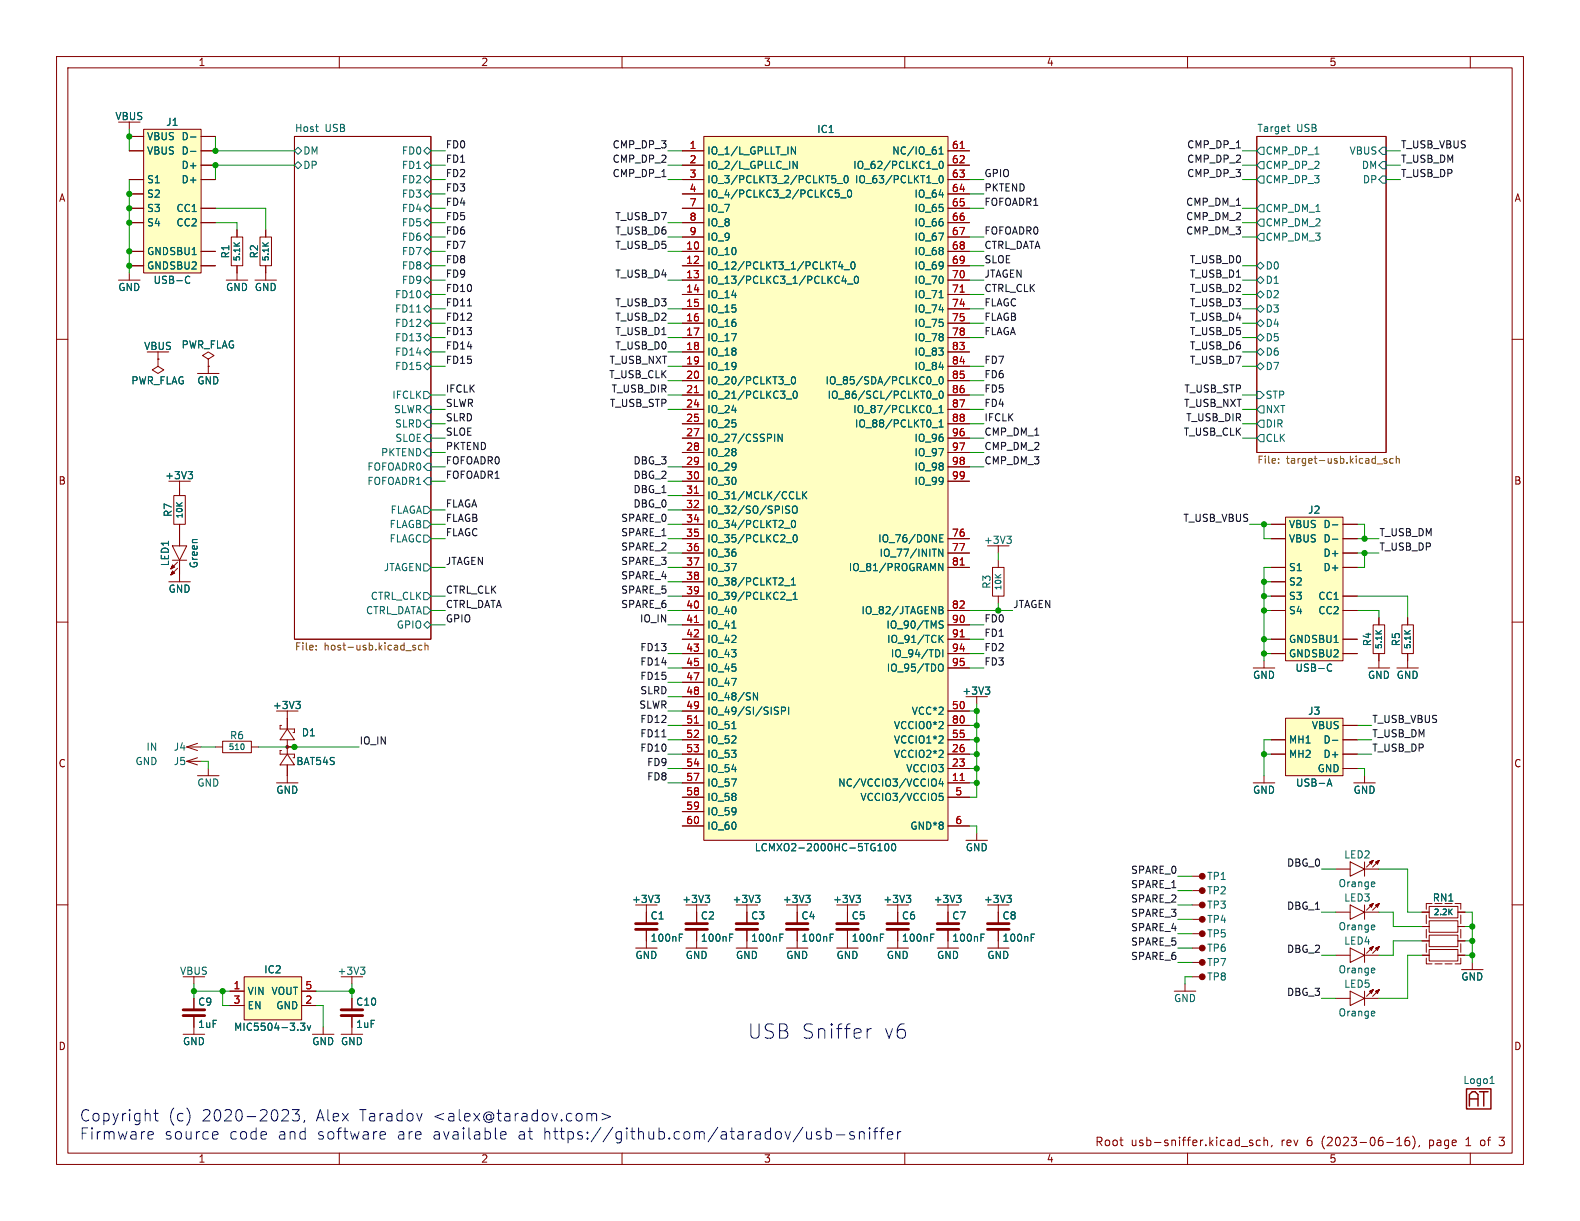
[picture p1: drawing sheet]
<svg xmlns="http://www.w3.org/2000/svg" width="279mm" height="216mm" viewBox="0 0 279 216" stroke-linecap="round" stroke-linejoin="round" font-family="sans-serif">
<defs><g id="words">
<g font-size="3.5" fill="#0000c2">
<text x="132.1" y="183.9">USB Sniffer</text>
<text x="156" y="183.9">v6</text>
</g>
<g font-size="2.8" fill="#0000c2">
<text x="14" y="198.5">Copyright</text>
<text x="14" y="201.7">Firmware</text>
<text x="29" y="201.7">source</text>
<text x="29.6" y="198.5">(c)</text>
<text x="35.6" y="198.5">2020-2023,</text>
<text x="40.5" y="201.7">code</text>
<text x="49.1" y="201.7">and</text>
<text x="55.9" y="198.5">Alex</text>
<text x="56.1" y="201.7">software</text>
<text x="63.5" y="198.5">Taradov</text>
<text x="70.3" y="201.7">are</text>
<text x="76.6" y="201.7">available</text>
<text x="76.6" y="198.5">&lt;alex@taradov.com&gt;</text>
<text x="91.7" y="201.7">at</text>
<text x="96.2" y="201.7">https://github.com/ataradov/usb-sniffer</text>
</g>
<g font-size="2.1" fill="#840000">
<text x="193.6" y="202.9">Root</text>
<text x="200" y="202.9">usb-sniffer.kicad_sch,</text>
<text x="226.6" y="202.9">rev</text>
<text x="231.3" y="202.9">6</text>
<text x="234" y="202.9">(2023-06-16),</text>
<text x="253.2" y="202.9">page</text>
<text x="259.8" y="202.9">1</text>
<text x="262.6" y="202.9">of</text>
<text x="266.1" y="202.9">3</text>
</g>
<g font-size="1.8" fill="#840000">
<text x="35" y="11.9">1</text>
<text x="85" y="11.9">2</text>
<text x="135" y="11.9">3</text>
<text x="185" y="11.9">4</text>
<text x="235" y="11.9">5</text>
<text x="10.3" y="35.9">A</text>
<text x="267.7" y="35.9">A</text>
<text x="10.3" y="85.9">B</text>
<text x="267.7" y="85.9">B</text>
<text x="10.3" y="135.9">C</text>
<text x="267.7" y="135.9">C</text>
<text x="10.3" y="185.9">D</text>
<text x="267.7" y="185.9">D</text>
<text x="35" y="205.8">1</text>
<text x="85" y="205.8">2</text>
<text x="135" y="205.8">3</text>
<text x="185" y="205.8">4</text>
<text x="235" y="205.8">5</text>
</g>
<g font-size="1.8" fill="#006464">
<text x="20.3" y="21.4">VBUS</text>
<text x="29.3" y="22.5">J1</text>
<text x="52.1" y="23.4">Host</text>
<text x="57.5" y="23.4">USB</text>
<text x="144.4" y="23.7">IC1</text>
<text x="222.2" y="23.4">Target</text>
<text x="229.3" y="23.4">USB</text>
<text x="25.9" y="25">VBUS</text>
<text x="25.9" y="27.5">VBUS</text>
<text x="32" y="25">D-</text>
<text x="32" y="27.5">D-</text>
<text x="53.5" y="27.5">DM</text>
<text x="71" y="27.5">FD0</text>
<text x="125" y="27.5">IO_1/L_GPLLT_IN</text>
<text x="157.7" y="27.5">NC/IO_61</text>
<text x="223.7" y="27.5">CMP_DP_1</text>
<text x="238.5" y="27.5">VBUS</text>
<text x="25.9" y="32.6">S1</text>
<text x="25.9" y="35.2">S2</text>
<text x="32" y="30.1">D+</text>
<text x="32" y="32.6">D+</text>
<text x="53.5" y="30.1">DP</text>
<text x="71" y="32.6">FD2</text>
<text x="71" y="35.2">FD3</text>
<text x="71" y="30.1">FD1</text>
<text x="125" y="30.1">IO_2/L_GPLLC_IN</text>
<text x="125" y="32.6">IO_3/PCLKT3_2/PCLKT5_0</text>
<text x="125" y="35.2">IO_4/PCLKC3_2/PCLKC5_0</text>
<text x="150.8" y="30.1">IO_62/PCLKC1_0</text>
<text x="151.1" y="32.6">IO_63/PCLKT1_0</text>
<text x="161.6" y="35.2">IO_64</text>
<text x="223.7" y="32.6">CMP_DP_3</text>
<text x="223.7" y="30.1">CMP_DP_2</text>
<text x="240.7" y="30.1">DM</text>
<text x="240.9" y="32.6">DP</text>
<text x="25.9" y="37.7">S3</text>
<text x="25.9" y="40.2">S4</text>
<text x="31.1" y="37.7">CC1</text>
<text x="31.1" y="40.2">CC2</text>
<text x="71" y="37.7">FD4</text>
<text x="71" y="40.2">FD5</text>
<text x="125" y="37.7">IO_7</text>
<text x="125" y="40.2">IO_8</text>
<text x="161.6" y="37.7">IO_65</text>
<text x="161.6" y="40.2">IO_66</text>
<text x="223.7" y="40.2">CMP_DM_2</text>
<text x="223.7" y="37.7">CMP_DM_1</text>
<text x="25.9" y="45.3">GNDSBU1</text>
<text x="25.9" y="47.9">GNDSBU2</text>
<text x="40.7" y="45.8" transform="rotate(-90 40.7 45.8)">R1</text>
<text x="45.8" y="45.8" transform="rotate(-90 45.8 45.8)">R2</text>
<text x="71" y="45.3">FD7</text>
<text x="71" y="47.9">FD8</text>
<text x="71" y="42.8">FD6</text>
<text x="125" y="45.3">IO_10</text>
<text x="125" y="47.9">IO_12/PCLKT3_1/PCLKT4_0</text>
<text x="125" y="42.8">IO_9</text>
<text x="161.6" y="42.8">IO_67</text>
<text x="161.6" y="45.3">IO_68</text>
<text x="161.6" y="47.9">IO_69</text>
<text x="223.7" y="42.8">CMP_DM_3</text>
<text x="223.7" y="47.9">D0</text>
<text x="20.8" y="51.7">GND</text>
<text x="27.1" y="50.4">USB-C</text>
<text x="39.9" y="51.7">GND GND</text>
<text x="69.8" y="52.9">FD10</text>
<text x="71" y="50.4">FD9</text>
<text x="125" y="50.4">IO_13/PCLKC3_1/PCLKC4_0</text>
<text x="125" y="52.9">IO_14</text>
<text x="161.6" y="50.4">IO_70</text>
<text x="161.6" y="52.9">IO_71</text>
<text x="223.7" y="50.4">D1</text>
<text x="223.7" y="52.9">D2</text>
<text x="69.8" y="55.5">FD11</text>
<text x="69.8" y="58">FD12</text>
<text x="125" y="55.5">IO_15</text>
<text x="125" y="58">IO_16</text>
<text x="161.6" y="55.5">IO_74</text>
<text x="161.6" y="58">IO_75</text>
<text x="223.7" y="58">D4</text>
<text x="223.7" y="55.5">D3</text>
<text x="25.4" y="62.1">VBUS</text>
<text x="32" y="61.8">PWR_FLAG</text>
<text x="69.8" y="65.6">FD15</text>
<text x="69.8" y="63.1">FD14</text>
<text x="69.8" y="60.6">FD13</text>
<text x="125" y="60.6">IO_17</text>
<text x="125" y="63.1">IO_18</text>
<text x="125" y="65.6">IO_19</text>
<text x="161.6" y="60.6">IO_78</text>
<text x="161.6" y="63.1">IO_83</text>
<text x="161.6" y="65.6">IO_84</text>
<text x="223.7" y="60.6">D5</text>
<text x="223.7" y="65.6">D7</text>
<text x="223.7" y="63.1">D6</text>
<text x="23.1" y="68.2">PWR_FLAG</text>
<text x="34.8" y="68.2">GND</text>
<text x="69.3" y="70.7">IFCLK</text>
<text x="125" y="68.2">IO_20/PCLKT3_0</text>
<text x="125" y="70.7">IO_21/PCLKC3_0</text>
<text x="145.9" y="68.2">IO_85/SDA/PCLKC0_0</text>
<text x="146.2" y="70.7">IO_86/SCL/PCLKT0_0</text>
<text x="223.7" y="70.7">STP</text>
<text x="69.6" y="73.3">SLWR</text>
<text x="69.8" y="75.8">SLRD</text>
<text x="125" y="73.3">IO_24</text>
<text x="125" y="75.8">IO_25</text>
<text x="150.8" y="73.3">IO_87/PCLKC0_1</text>
<text x="151.1" y="75.8">IO_88/PCLKT0_1</text>
<text x="223.7" y="73.3">NXT</text>
<text x="223.7" y="75.8">DIR</text>
<text x="64.9" y="83.4">FOFOADR0</text>
<text x="67.3" y="80.9">PKTEND</text>
<text x="69.8" y="78.3">SLOE</text>
<text x="125" y="78.3">IO_27/CSSPIN</text>
<text x="125" y="80.9">IO_28</text>
<text x="125" y="83.4">IO_29</text>
<text x="161.6" y="78.3">IO_96</text>
<text x="161.6" y="80.9">IO_97</text>
<text x="161.6" y="83.4">IO_98</text>
<text x="223.7" y="78.3">CLK</text>
<text x="29.1" y="84.9">+3V3</text>
<text x="64.9" y="86">FOFOADR1</text>
<text x="125" y="86">IO_30</text>
<text x="125" y="88.5">IO_31/MCLK/CCLK</text>
<text x="161.6" y="86">IO_99</text>
<text x="30.6" y="91.5" transform="rotate(-90 30.6 91.5)">R7</text>
<text x="68.8" y="93.6">FLAGB</text>
<text x="69" y="91">FLAGA</text>
<text x="125" y="91">IO_32/SO/SPISO</text>
<text x="125" y="93.6">IO_34/PCLKT2_0</text>
<text x="227.8" y="93.6">VBUS</text>
<text x="231.2" y="91">J2</text>
<text x="233.9" y="93.6">D-</text>
<text x="30.1" y="100.2" transform="rotate(-90 30.1 100.2)">LED1</text>
<text x="35.2" y="100.6" transform="rotate(-90 35.2 100.6)">Green</text>
<text x="67.8" y="101.2">JTAGEN</text>
<text x="68.8" y="96.1">FLAGC</text>
<text x="125" y="96.1">IO_35/PCLKC2_0</text>
<text x="125" y="98.7">IO_36</text>
<text x="125" y="101.2">IO_37</text>
<text x="150" y="101.2">IO_81/PROGRAMN</text>
<text x="155.2" y="96.1">IO_76/DONE</text>
<text x="155.4" y="98.7">IO_77/INITN</text>
<text x="173.9" y="96.4">+3V3</text>
<text x="227.8" y="101.2">S1</text>
<text x="227.8" y="96.1">VBUS</text>
<text x="233.9" y="98.7">D+</text>
<text x="233.9" y="101.2">D+</text>
<text x="233.9" y="96.1">D-</text>
<text x="29.7" y="105">GND</text>
<text x="65.5" y="106.3">CTRL_CLK</text>
<text x="125" y="103.7">IO_38/PCLKT2_1</text>
<text x="125" y="106.3">IO_39/PCLKC2_1</text>
<text x="175.4" y="104.2" transform="rotate(-90 175.4 104.2)">R3</text>
<text x="227.8" y="103.7">S2</text>
<text x="227.8" y="106.3">S3</text>
<text x="233" y="106.3">CC1</text>
<text x="64.6" y="108.8">CTRL_DATA</text>
<text x="70.1" y="111.4">GPIO</text>
<text x="125" y="108.8">IO_40</text>
<text x="125" y="111.4">IO_41</text>
<text x="125" y="113.9">IO_42</text>
<text x="152.2" y="108.8">IO_82/JTAGENB</text>
<text x="156.6" y="111.4">IO_90/TMS</text>
<text x="156.8" y="113.9">IO_91/TCK</text>
<text x="227.8" y="113.9">GNDSBU1</text>
<text x="227.8" y="108.8">S4</text>
<text x="233" y="108.8">CC2</text>
<text x="125" y="116.4">IO_43</text>
<text x="125" y="119">IO_45</text>
<text x="156.7" y="119">IO_95/TDO</text>
<text x="157.4" y="116.4">IO_94/TDI</text>
<text x="227.8" y="116.4">GNDSBU2</text>
<text x="229" y="119">USB-C</text>
<text x="242.7" y="114.4" transform="rotate(-90 242.7 114.4)">R4</text>
<text x="247.8" y="114.4" transform="rotate(-90 247.8 114.4)">R5</text>
<text x="48.2" y="125.6">+3V3</text>
<text x="125" y="121.5">IO_47</text>
<text x="125" y="124.1">IO_48/SN</text>
<text x="170.1" y="123">+3V3</text>
<text x="221.5" y="120.2">GND</text>
<text x="241.8" y="120.2">GND GND</text>
<text x="40.6" y="130.9">R6</text>
<text x="53.3" y="130.4">D1</text>
<text x="125" y="126.6">IO_49/SI/SISPI</text>
<text x="125" y="129.1">IO_51</text>
<text x="125" y="131.7">IO_52</text>
<text x="158" y="131.7">VCCIO1*2</text>
<text x="158" y="129.1">VCCIO0*2</text>
<text x="161.1" y="126.6">VCC*2</text>
<text x="227.8" y="131.7">MH1</text>
<text x="231.2" y="126.6">J3</text>
<text x="231.9" y="129.1">VBUS</text>
<text x="233.9" y="131.7">D-</text>
<text x="23.9" y="135.5">GND</text>
<text x="25.8" y="132.9">IN</text>
<text x="30.6" y="132.9">J4</text>
<text x="30.6" y="135.5">J5</text>
<text x="52.3" y="135.5">BAT54S</text>
<text x="125" y="134.2">IO_53</text>
<text x="125" y="136.8">IO_54</text>
<text x="158" y="134.2">VCCIO2*2</text>
<text x="160.2" y="136.8">VCCIO3</text>
<text x="227.8" y="134.2">MH2</text>
<text x="232.9" y="136.8">GND</text>
<text x="233.9" y="134.2">D+</text>
<text x="34.8" y="139.3">GND</text>
<text x="48.8" y="140.6">GND</text>
<text x="125" y="139.3">IO_57</text>
<text x="125" y="141.8">IO_58</text>
<text x="148.1" y="139.3">NC/VCCIO3/VCCIO4</text>
<text x="152.1" y="141.8">VCCIO3/VCCIO5</text>
<text x="221.5" y="140.6">GND</text>
<text x="229.1" y="139.3">USB-A</text>
<text x="239.3" y="140.6">GND</text>
<text x="125" y="144.4">IO_59</text>
<text x="125" y="146.9">IO_60</text>
<text x="160.9" y="146.9">GND*8</text>
<text x="133.4" y="150.7">LCMXO2-2000HC-5TG100</text>
<text x="170.7" y="150.7">GND</text>
<text x="213.4" y="155.8">TP1</text>
<text x="237.6" y="152">LED2</text>
<text x="111.7" y="159.9">+3V3</text>
<text x="120.5" y="159.9">+3V3</text>
<text x="129.4" y="159.9">+3V3</text>
<text x="138.3" y="159.9">+3V3</text>
<text x="147.2" y="159.9">+3V3</text>
<text x="156.1" y="159.9">+3V3</text>
<text x="165" y="159.9">+3V3</text>
<text x="173.9" y="159.9">+3V3</text>
<text x="213.4" y="160.9">TP3</text>
<text x="213.4" y="158.3">TP2</text>
<text x="236.6" y="157.1">Orange</text>
<text x="237.6" y="159.6">LED3</text>
<text x="253.3" y="159.6">RN1</text>
<text x="114.9" y="162.8">C1</text>
<text x="114.9" y="166.7">100nF</text>
<text x="123.8" y="162.8">C2</text>
<text x="123.8" y="166.7">100nF</text>
<text x="132.7" y="162.8">C3</text>
<text x="132.7" y="166.7">100nF</text>
<text x="141.6" y="162.8">C4</text>
<text x="141.6" y="166.7">100nF</text>
<text x="150.5" y="162.8">C5</text>
<text x="150.5" y="166.7">100nF</text>
<text x="159.4" y="162.8">C6</text>
<text x="159.4" y="166.7">100nF</text>
<text x="168.3" y="162.8">C7</text>
<text x="168.3" y="166.7">100nF</text>
<text x="177.2" y="162.8">C8</text>
<text x="177.2" y="166.7">100nF</text>
<text x="213.4" y="166">TP5</text>
<text x="213.4" y="163.4">TP4</text>
<text x="236.6" y="164.7">Orange</text>
<text x="237.6" y="167.2">LED4</text>
<text x="31.7" y="172.6">VBUS</text>
<text x="46.6" y="172.3">IC2</text>
<text x="59.6" y="172.6">+3V3</text>
<text x="112.3" y="169.8">GND</text>
<text x="121.2" y="169.8">GND</text>
<text x="130" y="169.8">GND</text>
<text x="138.9" y="169.8">GND</text>
<text x="147.8" y="169.8">GND</text>
<text x="156.7" y="169.8">GND</text>
<text x="165.6" y="169.8">GND</text>
<text x="174.5" y="169.8">GND</text>
<text x="213.4" y="173.6">TP8</text>
<text x="213.4" y="168.5">TP6</text>
<text x="213.4" y="171">TP7</text>
<text x="236.6" y="172.3">Orange</text>
<text x="258.3" y="173.6">GND</text>
<text x="34.9" y="178">C9</text>
<text x="43.7" y="176.1">VIN</text>
<text x="43.7" y="178.7">EN</text>
<text x="47.9" y="176.1">VOUT</text>
<text x="48.8" y="178.7">GND</text>
<text x="62.9" y="178">C10</text>
<text x="207.5" y="177.4">GND</text>
<text x="236.6" y="179.9">Orange</text>
<text x="237.6" y="174.9">LED5</text>
<text x="32.3" y="185">GND</text>
<text x="34.9" y="182">1uF</text>
<text x="41.3" y="182.5">MIC5504-3.3v</text>
<text x="55.1" y="185">GND GND</text>
<text x="62.9" y="182">1uF</text>
<text x="258.7" y="191.9">Logo1</text>
</g>
<g font-size="1.8" fill="#0f0f0f">
<text x="78.7" y="26.3">FD0</text>
<text x="78.7" y="28.9">FD1</text>
<text x="108.2" y="26.3">CMP_DP_3</text>
<text x="108.2" y="28.9">CMP_DP_2</text>
<text x="209.8" y="26.3">CMP_DP_1</text>
<text x="209.8" y="28.9">CMP_DP_2</text>
<text x="247.6" y="28.9">T_USB_DM</text>
<text x="247.6" y="26.3">T_USB_VBUS</text>
<text x="78.7" y="31.4">FD2</text>
<text x="78.7" y="33.9">FD3</text>
<text x="108.2" y="31.4">CMP_DP_1</text>
<text x="174" y="31.4">GPIO</text>
<text x="174" y="33.9">PKTEND</text>
<text x="209.8" y="31.4">CMP_DP_3</text>
<text x="247.6" y="31.4">T_USB_DP</text>
<text x="78.7" y="41.6">FD6</text>
<text x="78.7" y="39">FD5</text>
<text x="78.7" y="36.5">FD4</text>
<text x="108.7" y="39">T_USB_D7</text>
<text x="108.7" y="41.6">T_USB_D6</text>
<text x="174" y="36.5">FOFOADR1</text>
<text x="174" y="41.6">FOFOADR0</text>
<text x="209.6" y="36.5">CMP_DM_1</text>
<text x="209.6" y="39">CMP_DM_2</text>
<text x="209.6" y="41.6">CMP_DM_3</text>
<text x="78.7" y="44.1">FD7</text>
<text x="78.7" y="46.6">FD8</text>
<text x="108.7" y="44.1">T_USB_D5</text>
<text x="174" y="46.6">SLOE</text>
<text x="174" y="44.1">CTRL_DATA</text>
<text x="210.3" y="46.6">T_USB_D0</text>
<text x="78.7" y="51.7">FD10</text>
<text x="78.7" y="49.2">FD9</text>
<text x="108.7" y="49.2">T_USB_D4</text>
<text x="174" y="49.2">JTAGEN</text>
<text x="174" y="51.7">CTRL_CLK</text>
<text x="210.3" y="51.7">T_USB_D2</text>
<text x="210.3" y="49.2">T_USB_D1</text>
<text x="78.7" y="54.3">FD11</text>
<text x="78.7" y="56.8">FD12</text>
<text x="78.7" y="59.3">FD13</text>
<text x="108.7" y="59.3">T_USB_D1</text>
<text x="108.7" y="54.3">T_USB_D3</text>
<text x="108.7" y="56.8">T_USB_D2</text>
<text x="174" y="54.3">FLAGC</text>
<text x="174" y="56.8">FLAGB</text>
<text x="174" y="59.3">FLAGA</text>
<text x="210.3" y="56.8">T_USB_D4</text>
<text x="210.3" y="59.3">T_USB_D5</text>
<text x="210.3" y="54.3">T_USB_D3</text>
<text x="78.7" y="64.4">FD15</text>
<text x="78.7" y="61.9">FD14</text>
<text x="107.7" y="64.4">T_USB_NXT</text>
<text x="108.7" y="61.9">T_USB_D0</text>
<text x="174" y="64.4">FD7</text>
<text x="210.3" y="61.9">T_USB_D6</text>
<text x="210.3" y="64.4">T_USB_D7</text>
<text x="78.7" y="69.5">IFCLK</text>
<text x="107.6" y="67">T_USB_CLK</text>
<text x="108" y="69.5">T_USB_DIR</text>
<text x="174" y="67">FD6</text>
<text x="174" y="69.5">FD5</text>
<text x="209.3" y="69.5">T_USB_STP</text>
<text x="78.7" y="74.6">SLRD</text>
<text x="78.7" y="72">SLWR</text>
<text x="78.7" y="77.1">SLOE</text>
<text x="107.7" y="72">T_USB_STP</text>
<text x="174" y="77.1">CMP_DM_1</text>
<text x="174" y="74.6">IFCLK</text>
<text x="174" y="72">FD4</text>
<text x="209.2" y="77.1">T_USB_CLK</text>
<text x="209.3" y="72">T_USB_NXT</text>
<text x="209.6" y="74.6">T_USB_DIR</text>
<text x="78.7" y="79.7">PKTEND</text>
<text x="78.7" y="82.2">FOFOADR0</text>
<text x="111.9" y="82.2">DBG_3</text>
<text x="174" y="82.2">CMP_DM_3</text>
<text x="174" y="79.7">CMP_DM_2</text>
<text x="78.7" y="84.7">FOFOADR1</text>
<text x="78.7" y="89.8">FLAGA</text>
<text x="111.9" y="84.7">DBG_2</text>
<text x="111.9" y="89.8">DBG_0</text>
<text x="111.9" y="87.3">DBG_1</text>
<text x="78.7" y="92.4">FLAGB</text>
<text x="78.7" y="94.9">FLAGC</text>
<text x="109.7" y="94.9">SPARE_1</text>
<text x="109.7" y="92.4">SPARE_0</text>
<text x="209.2" y="92.4">T_USB_VBUS</text>
<text x="243.8" y="94.9">T_USB_DM</text>
<text x="78.7" y="100">JTAGEN</text>
<text x="109.7" y="97.4">SPARE_2</text>
<text x="109.7" y="100">SPARE_3</text>
<text x="243.8" y="97.4">T_USB_DP</text>
<text x="78.7" y="105.1">CTRL_CLK</text>
<text x="78.7" y="107.6">CTRL_DATA</text>
<text x="109.7" y="107.6">SPARE_6</text>
<text x="109.7" y="102.5">SPARE_4</text>
<text x="109.7" y="105.1">SPARE_5</text>
<text x="179.1" y="107.6">JTAGEN</text>
<text x="78.7" y="110.1">GPIO</text>
<text x="113.1" y="110.1">IO_IN</text>
<text x="174" y="112.7">FD1</text>
<text x="174" y="110.1">FD0</text>
<text x="113.1" y="117.8">FD14</text>
<text x="113.1" y="115.2">FD13</text>
<text x="174" y="117.8">FD3</text>
<text x="174" y="115.2">FD2</text>
<text x="112.9" y="125.4">SLWR</text>
<text x="113.1" y="120.3">FD15</text>
<text x="113.1" y="122.8">SLRD</text>
<text x="63.5" y="131.7">IO_IN</text>
<text x="113.1" y="130.5">FD11</text>
<text x="113.1" y="127.9">FD12</text>
<text x="242.6" y="127.9">T_USB_VBUS</text>
<text x="242.6" y="130.5">T_USB_DM</text>
<text x="113.1" y="133">FD10</text>
<text x="114.3" y="135.5">FD9</text>
<text x="242.6" y="133">T_USB_DP</text>
<text x="114.3" y="138.1">FD8</text>
<text x="199.9" y="154.6">SPARE_0</text>
<text x="227.5" y="153.3">DBG_0</text>
<text x="199.9" y="159.7">SPARE_2</text>
<text x="199.9" y="157.1">SPARE_1</text>
<text x="227.5" y="160.9">DBG_1</text>
<text x="199.9" y="162.2">SPARE_3</text>
<text x="199.9" y="167.3">SPARE_5</text>
<text x="199.9" y="164.8">SPARE_4</text>
<text x="199.9" y="169.8">SPARE_6</text>
<text x="227.5" y="168.6">DBG_2</text>
<text x="227.5" y="176.2">DBG_3</text>
</g>
<g font-size="1.8" fill="#a90000">
<text x="121.8" y="26.4">1</text>
<text x="121.8" y="29">2</text>
<text x="168.2" y="26.4">61</text>
<text x="168.2" y="29">62</text>
<text x="121.8" y="31.5">3</text>
<text x="121.8" y="34">4</text>
<text x="168.2" y="31.5">63</text>
<text x="168.2" y="34">64</text>
<text x="121.8" y="36.6">7</text>
<text x="121.8" y="39.1">8</text>
<text x="121.8" y="41.7">9</text>
<text x="168.2" y="36.6">65</text>
<text x="168.2" y="39.1">66</text>
<text x="168.2" y="41.7">67</text>
<text x="121.2" y="44.2">10</text>
<text x="121.2" y="46.7">12</text>
<text x="168.2" y="44.2">68</text>
<text x="168.2" y="46.7">69</text>
<text x="121.2" y="49.3">13</text>
<text x="121.2" y="51.8">14</text>
<text x="168.2" y="49.3">70</text>
<text x="168.2" y="51.8">71</text>
<text x="121.2" y="54.4">15</text>
<text x="121.2" y="56.9">16</text>
<text x="121.2" y="59.4">17</text>
<text x="168.2" y="54.4">74</text>
<text x="168.2" y="56.9">75</text>
<text x="168.2" y="59.4">78</text>
<text x="121.2" y="62">18</text>
<text x="121.2" y="64.5">19</text>
<text x="168.2" y="62">83</text>
<text x="168.2" y="64.5">84</text>
<text x="121.2" y="67.1">20</text>
<text x="121.2" y="69.6">21</text>
<text x="168.2" y="67.1">85</text>
<text x="168.2" y="69.6">86</text>
<text x="121.2" y="72.1">24</text>
<text x="121.2" y="74.7">25</text>
<text x="121.2" y="77.2">27</text>
<text x="168.2" y="72.1">87</text>
<text x="168.2" y="74.7">88</text>
<text x="168.2" y="77.2">96</text>
<text x="121.2" y="79.8">28</text>
<text x="121.2" y="82.3">29</text>
<text x="168.2" y="79.8">97</text>
<text x="168.2" y="82.3">98</text>
<text x="121.2" y="84.8">30</text>
<text x="121.2" y="87.4">31</text>
<text x="121.2" y="89.9">32</text>
<text x="168.2" y="84.8">99</text>
<text x="121.2" y="92.5">34</text>
<text x="121.2" y="95">35</text>
<text x="168.2" y="95">76</text>
<text x="121.2" y="97.5">36</text>
<text x="121.2" y="100.1">37</text>
<text x="168.2" y="97.5">77</text>
<text x="168.2" y="100.1">81</text>
<text x="121.2" y="102.6">38</text>
<text x="121.2" y="105.2">39</text>
<text x="121.2" y="107.7">40</text>
<text x="168.2" y="107.7">82</text>
<text x="121.2" y="110.2">41</text>
<text x="121.2" y="112.8">42</text>
<text x="168.2" y="110.2">90</text>
<text x="168.2" y="112.8">91</text>
<text x="121.2" y="115.3">43</text>
<text x="121.2" y="117.9">45</text>
<text x="168.2" y="115.3">94</text>
<text x="168.2" y="117.9">95</text>
<text x="121.2" y="120.4">47</text>
<text x="121.2" y="122.9">48</text>
<text x="121.2" y="125.5">49</text>
<text x="168.2" y="125.5">50</text>
<text x="121.2" y="128">51</text>
<text x="121.2" y="130.6">52</text>
<text x="168.2" y="130.6">55</text>
<text x="168.2" y="128">80</text>
<text x="121.2" y="133.1">53</text>
<text x="121.2" y="135.6">54</text>
<text x="168.2" y="135.6">23</text>
<text x="168.2" y="133.1">26</text>
<text x="121.2" y="138.2">57</text>
<text x="121.2" y="140.7">58</text>
<text x="121.2" y="143.3">59</text>
<text x="168.2" y="138.2">11</text>
<text x="168.8" y="140.7">5</text>
<text x="121.2" y="145.8">60</text>
<text x="168.8" y="145.8">6</text>
<text x="41.2" y="175">1</text>
<text x="41.2" y="177.5">3</text>
<text x="53.9" y="177.5">2</text>
<text x="53.9" y="175">5</text>
</g>
<g font-size="1.8" fill="#725600">
<text x="222.2" y="82.3">File:</text>
<text x="227.5" y="82.3">target-usb.kicad_sch</text>
<text x="52.1" y="115.3">File:</text>
<text x="57.3" y="115.3">host-usb.kicad_sch</text>
</g>
<g font-size="1.4" fill="#006464">
<text x="42.6" y="46.3" transform="rotate(-90 42.6 46.3)">5.1K</text>
<text x="47.7" y="46.3" transform="rotate(-90 47.7 46.3)">5.1K</text>
<text x="32.5" y="91.8" transform="rotate(-90 32.5 91.8)">10K</text>
<text x="177.3" y="104.5" transform="rotate(-90 177.3 104.5)">10K</text>
<text x="244.6" y="114.9" transform="rotate(-90 244.6 114.9)">5.1K</text>
<text x="249.7" y="114.9" transform="rotate(-90 249.7 114.9)">5.1K</text>
<text x="40.3" y="132.8">510</text>
<text x="253.4" y="162">2.2K</text>
</g>
</g></defs>
<g fill="none" stroke="#840000" stroke-width=".18">
<path d="M10 10h259.4v195.9h-259.4zM12 12h255.4v191.9h-255.4zM60 10v2M110 10v2M160 10v2M210 10v2M260 10v2M52.1 24.1h24.1v88.9h-24.1zM222.2 24.1h22.9v55.9h-22.9zM10 60h2M267.4 60h2M27.9 63.5v1.3l1.1 .6-1.1 .6-1-.6 1-.6"/>
<path d="M27.9 63.5h.1M27.9 62.2v1.3M34.9 66h3.8M36.8 63.5l1-.6-1-.7-1 .7 1 .6v1.3M36.8 64.8h.1M36.8 64.8v1.2M30.7 87.6h2.1v5.1h-2.1zM31.7 85.1v2.5M31.7 92.7v1.3M10 110h2M241.9 118.1h3.8M242.8 110.5h2.1v5.1h-2.1z"/>
<path d="M243.8 109.2v1.3M243.8 115.6v2.5M247 118.1h3.8M247.9 110.5h2v5.1h-2zM248.9 109.2v1.3M248.9 115.6v2.5M267.4 110h2M38.1 132.1h1.3M39.4 131.1h5v2h-5zM44.4 132.1h1.3M49.8 128.3h-.3v.6h2.6v.6h-.3M49.8 132.7h-.3v.7h2.6v.6"/>
<path d="M50.8 133.4l1.3 1.9h-2.6zM50.8 128.9l1.3 1.9h-2.6zM50.8 132.1h1.3M50.8 125.7v3.2M50.8 130.8v2.6M50.8 135.3v1.9M10 160h2M170.8 148.6h3.8M172.7 147.3v1.3M210.8 154.9h1.8M210.8 157.5h1.8M267.4 160h2"/>
<path d="M112.4 167.6h3.8M114.3 160v1.3M114.3 166.4v1.2M156.8 167.6h3.9M158.7 160v3.2M158.7 164.5v3.1M165.7 167.6h3.8M167.6 160v3.2M167.6 164.5v3.1M174.6 167.6h3.8M176.5 160v3.2M176.5 164.5v3.1"/>
<path d="M207.6 175.3h3.9M209.5 174v1.3M210.8 167.6h1.8M210.8 172.7h1.8M210.8 165.1h1.8M210.8 170.2h1.8M210.8 162.6h1.8M210.8 160h1.8M258.4 171.5h3.9M260.3 170.2v1.3M55.2 182.9h3.9M57.1 181.6v1.3"/>
<path d="M60 203.9v2M110 203.9v2M160 203.9v2M210 203.9v2M221.5 201.7l-.3-.1-.3 .2 .1 .2 .5 .2v.3h-.6M222.9 201.7l-.5-.1-.2 .3v.4l.1 .2h.6M223.5 201.7l.2-.1 .4 .1 .1 .9M223.5 201.1v1.5M224.9 202.5l-.1 .3M247 202.6h.9M247.2 201.4l.2-.3v1.5M249.2 201.1a.59 .59 0 0 0-.8 .6v.6l.2 .2 .4 .1 .2-.2 .1-.5-.1-.2h-.5l-.3 .2"/>
<path d="M249.8 200.9a1.72 1.72 0 0 1 0 2.3M251 202.5l-.1 .3M259.2 202.6h.9M259.4 201.4l-.2 .1M260 203.9v2M261.9 201.7l-.1 .2v.4l.1 .2M265.1 202.4l.2 .2h.4M265.1 201.1h.9"/>
</g>
<g fill="none" stroke="#006464" stroke-width=".18">
<path d="M52.7 28.6l.6 .6-.6 .6-.6-.6zM52.7 26l.6 .7-.6 .6-.6-.6zM74.9 31.8l.7-.7 .6 .7-.6 .6zM74.9 34.3l.7-.6 .6 .6-.6 .6zM74.9 36.8l.7-.6 .6 .6-.6 .7zM74.9 39.4l.7-.7 .6 .7-.6 .6zM75.6 28.6l.6 .6-.6 .6-.7-.6zM75.6 26l.6 .7-.6 .6-.7-.6zM222.9 31.1h.6v1.3h-.6l-.7-.6zM222.9 28.6h.6v1.2h-.6l-.7-.6zM222.9 38.7h.6v1.3h-.6l-.7-.6zM222.9 36.2h.6v1.3h-.6l-.7-.7z"/>
<path d="M222.9 26h.6v1.3h-.6l-.7-.6zM227.6 22.4h.5M227.9 23.2l.2 .1M244.5 28.6h.6v1.2h-.6l-.7-.6zM244.5 31.1h.6v1.3h-.6l-.7-.6zM244.5 26h.6v1.3h-.6l-.7-.6zM73.7 55.2h.7M74.9 54.6l.7-.6 .6 .6-.6 .6zM74.9 59.7l.7-.6 .6 .6-.6 .6zM74.9 52.1l.7-.7 .6 .7-.6 .6zM74.9 57.2l.7-.7 .6 .7-.6 .6zM74.9 44.5l.7-.7 .6 .7-.6 .6z"/>
<path d="M74.9 47l.7-.6 .6 .6-.6 .6zM74.9 41.9l.7-.6 .6 .6-.6 .6zM75.6 48.9l.6 .6-.6 .7-.7-.7zM222.2 47l.7-.6 .6 .6-.6 .6zM222.2 59.7l.7-.6 .6 .6-.6 .6zM222.2 57.2l.7-.7 .6 .7-.6 .6zM222.2 49.5l.7-.6 .6 .6-.6 .7zM222.2 52.1l.7-.7 .6 .7-.6 .6zM222.2 54.6l.7-.6 .6 .6-.6 .6zM222.9 41.3h.6v1.2h-.6l-.7-.6zM74.9 64.8l.7-.7 .6 .7-.6 .6zM74.9 62.2l.7-.6 .6 .6-.6 .7z"/>
<path d="M74.9 69.2h.7l.6 .7-.6 .6h-.7zM75.6 74.3h.6v1.3h-.6l-.7-.7zM75.6 71.8h.6v1.2h-.6l-.7-.6zM75.6 79.4h.6v1.2h-.6l-.7-.6zM75.6 76.8h.6v1.3h-.6l-.7-.6zM222.2 64.8l.7-.7 .6 .7-.6 .6zM222.2 62.2l.7-.6 .6 .6-.6 .7zM222.2 69.2h.7l.6 .7-.6 .6h-.7zM222.9 71.8h.6v1.2h-.6l-.7-.6zM222.9 74.3h.6v1.3h-.6l-.7-.7zM222.9 76.8h.6v1.3h-.6l-.7-.6zM33.3 83.4h.7l-.4 .5"/>
<path d="M33.8 83.9l.2 .2v.3l-.2 .3M74.9 99.7h.7l.6 .6-.6 .7h-.7zM74.9 94.6h.7l.6 .7-.6 .6h-.7zM74.9 92.1h.7l.6 .6-.6 .6h-.7zM74.9 89.5h.7l.6 .7-.6 .6h-.7zM75.6 81.9h.6v1.3h-.6l-.7-.6zM75.6 84.5h.6v1.2h-.6l-.7-.6zM74.9 110.5l.7-.6 .6 .6-.6 .6zM74.9 104.8h.7l.6 .6-.6 .6h-.7zM74.9 107.3h.7l.6 .7-.6 .6h-.7zM43.1 131.7v.6M52.3 124h.8l-.4 .5"/>
<path d="M52.9 124.5l.2 .2v.4l-.2 .2M115.8 158.3h.8l-.4 .5M116.4 158.8l.2 .2v.3l-.2 .3M160.3 158.3h.7l-.4 .5M160.8 158.8l.2 .2v.3l-.2 .3M169.2 158.3h.7l-.4 .5M169.7 158.8l.2 .2v.3l-.2 .3M178 158.3h.8l-.4 .5M178.6 158.8l.2 .2v.3l-.2 .3M164.6 165.8h.4M164.6 165.2h.6M173.5 165.8h.4"/>
<path d="M173.5 165.2h.6M182.4 165.8h.4M182.4 165.2h.6M263.5 191.6h.7"/>
</g>
<g fill="none" stroke="#725600" stroke-width=".18">
<path d="M226.1 81.8v.1M226.1 81.1v.2M243.5 82h1M245.2 81.1h-.3l-.2 .2 .1 .1 .4 .2v.3h-.5M246.4 81.1h-.4l-.2 .2 .1 .6h.5M246.9 81.2l.2-.1h.3v.8M246.9 80.6v1.3M55.9 114.8v.1M55.9 114.2v.1M73.5 114.2l-.3-.1-.2 .2v.2l.5 .1v.3h-.5M74.6 114.2l-.4-.1-.2 .2 .1 .6h.5M75.2 114.2l.1-.1 .3 .1 .1 .7"/>
<path d="M75.2 113.7v1.2"/>
</g>
<path d="M156.8 164.3h3.9M156.8 163.3h3.9M165.7 164.3h3.8M165.7 163.3h3.8M174.6 164.3h3.8M174.6 163.3h3.8" fill="none" stroke="#840000" stroke-width=".5"/>
<g fill="#840000" stroke="#840000" stroke-width=".18">
<circle cx="212.6" cy="172.7" r=".51"/>
<circle cx="212.6" cy="167.6" r=".51"/>
<circle cx="212.6" cy="165.1" r=".51"/>
<circle cx="212.6" cy="170.2" r=".51"/>
<circle cx="212.6" cy="162.6" r=".51"/>
<circle cx="212.6" cy="160" r=".51"/>
<circle cx="212.6" cy="154.9" r=".51"/>
<circle cx="212.6" cy="157.5" r=".51"/>
<circle cx="50.8" cy="132.1" r=".25"/>
</g>
<path d="M259.3 192.5h4.4v3.6h-4.4zM259.8 194.3h1.6M259.8 195.6v-2.1l.5-.5h.6l.5 .5v2.1M261.6 193h1.5M262.4 193v2.6" fill="none" stroke="#840000" stroke-width=".25"/>
<path d="M124.5 24.1h43.1v124.5h-43.1z" fill="#ffffc2"/>
<g fill="none" stroke="#840000" stroke-width=".18">
<path d="M22.9 21.6v1.3M120.6 26.7h3.9M120.6 29.2h3.9M120.6 31.8h3.9M120.6 34.3h3.9M120.6 36.8h3.9M120.6 39.4h3.9M124.5 24.1h43.1v124.5h-43.1zM167.6 26.7h3.8M167.6 29.2h3.8M167.6 31.8h3.8M167.6 34.3h3.8"/>
<path d="M167.6 36.8h3.8M167.6 39.4h3.8M21 49.5h3.8M22.9 48.3v1.2M40 49.5h3.8M40.9 41.9h2v5.1h-2zM41.9 40.6v1.3M41.9 47v2.5M45.1 49.5h3.8M46 41.9h2v5.1h-2zM47 40.6v1.3M47 47v2.5"/>
<path d="M120.6 44.5h3.9M120.6 47h3.9M120.6 49.5h3.9M120.6 52.1h3.9M120.6 54.6h3.9M120.6 57.2h3.9M120.6 59.7h3.9M120.6 41.9h3.9M167.6 44.5h3.8M167.6 47h3.8M167.6 49.5h3.8M167.6 52.1h3.8"/>
<path d="M167.6 54.6h3.8M167.6 57.2h3.8M167.6 59.7h3.8M167.6 41.9h3.8M120.6 62.2h3.9M120.6 64.8h3.9M120.6 67.3h3.9M120.6 69.9h3.9M120.6 72.4h3.9M120.6 74.9h3.9M120.6 77.5h3.9M167.6 62.2h3.8"/>
<path d="M167.6 64.8h3.8M167.6 67.3h3.8M167.6 69.9h3.8M167.6 72.4h3.8M167.6 74.9h3.8M167.6 77.5h3.8M120.6 80h3.9M120.6 82.6h3.9M120.6 85.1h3.9M120.6 87.6h3.9M120.6 90.2h3.9M120.6 92.7h3.9"/>
<path d="M120.6 95.3h3.9M120.6 97.8h3.9M167.6 80h3.8M167.6 82.6h3.8M167.6 85.1h3.8M167.6 95.3h3.8M167.6 97.8h3.8M120.6 100.3h3.9M120.6 102.9h3.9M120.6 105.4h3.9M120.6 108h3.9M120.6 110.5h3.9"/>
<path d="M120.6 113h3.9M120.6 115.6h3.9M120.6 118.1h3.9M167.6 100.3h3.8M167.6 108h3.8M167.6 110.5h3.8M167.6 113h3.8M167.6 115.6h3.8M167.6 118.1h3.8M120.6 138.4h3.9M120.6 135.9h3.9M120.6 133.4h3.9"/>
<path d="M120.6 120.7h3.9M120.6 123.2h3.9M120.6 125.7h3.9M120.6 128.3h3.9M120.6 130.8h3.9M167.6 138.4h3.8M167.6 135.9h3.8M167.6 133.4h3.8M167.6 125.7h3.8M167.6 128.3h3.8M167.6 130.8h3.8M172.7 123.2v1.3"/>
<path d="M120.6 141h3.9M120.6 143.5h3.9M120.6 146.1h3.9M167.6 141h3.8M167.6 146.1h3.8M253.2 159.8h-1v1M257.3 159.8h1v1M251.5 161.3h1.2M251.5 163.8h1.2M251.5 166.4h1.2M251.5 168.9h1.2M252.2 169.4v1h1"/>
<path d="M252.2 161.8v1.5M252.2 164.3v1.6M252.2 166.9v1.5M252.7 167.9h5.1v2h-5.1zM252.7 165.4h5.1v2h-5.1zM252.7 162.8h5.1v2h-5.1zM252.7 160.3h5.1v2h-5.1zM253.7 170.4h1.3M255.5 170.4h1.3M257.8 161.3h1.3M257.8 163.8h1.3M257.8 166.4h1.3"/>
<path d="M257.8 168.9h1.3M258.3 169.4v1h-1M258.3 161.8v1.5M258.3 164.3v1.6M258.3 166.9v1.5M32.4 182.9h3.8M34.3 181.6v1.3M60.3 182.9h3.8M62.2 181.6v1.3"/>
</g>
<g fill="none" stroke="#006464" stroke-width=".18">
<path d="M139.9 26l.8 1.2v-1.2M140.2 28.5l.8 1.3v-1.3M147.1 31.1h.6M147.6 31.5l.2 .3v.3l-.2 .2M147.7 33.6h.7M147.9 34.1h.3l.2 .2-.1 .5-.4 .1M148 32.5h1M148.7 35h.9M149.4 31.2l.2-.1a.68 .68 0 0 1 .4 .6 .68 .68 0 0 1-.4 .6l-.2-.1-.1-.4zM150 33.7l.2-.1a.68 .68 0 0 1 .4 .6 .68 .68 0 0 1-.4 .7l-.2-.2-.1-.3zM164.9 32.5h.9M164.9 29.9h.9"/>
<path d="M166.1 27.2h.7M166.1 26.3l.3-.3v1.2M166.2 28.6l.2-.1a.68 .68 0 0 1 .4 .7 .68 .68 0 0 1-.4 .6l-.2-.1-.1-.4zM166.2 31.2l.2-.1a.68 .68 0 0 1 .4 .6 .68 .68 0 0 1-.4 .6l-.2-.1-.1-.4zM148.3 47.1h.8M148.9 46.7v.9M149.2 48.8l-.3 .9h.8M149.3 47.7h.9M149.5 49.3v.8M149.9 50.2h.9M150.6 46.4l.2-.1a.68 .68 0 0 1 .4 .6 .68 .68 0 0 1-.4 .7l-.2-.2-.1-.3zM151.2 49l.2-.2a.68 .68 0 0 1 .4 .7 .68 .68 0 0 1-.4 .6l-.2-.1-.1-.4z"/>
<path d="M166.1 52.6h.7M138.3 76.8v1.2l-.7-1.2v1.2M138.7 68h1M139 70.6h1M140.1 66.7l.1-.1a.68 .68 0 0 1 .5 .7 .68 .68 0 0 1-.5 .6 .84 .84 0 0 1-.1-1.2zM140.4 69.3l.1-.1a.68 .68 0 0 1 .5 .6 .68 .68 0 0 1-.5 .6l-.1-.1-.2-.4zM164.9 68h.9M164.9 70.6h.9M164.9 73.1h.9M164.9 75.6h.9M166.1 72.1l.3-.4v1.3M166.1 74.6l.3-.4v1.3"/>
<path d="M166.1 73h.7M166.1 75.5h.7M166.2 66.7l.2-.1a.68 .68 0 0 1 .4 .7 .68 .68 0 0 1-.4 .6 .84 .84 0 0 1-.2-1.2zM166.2 69.2h.2a.68 .68 0 0 1 .4 .6 .68 .68 0 0 1-.4 .6 .84 .84 0 0 1-.2-1.2zM138.7 93.4h1M139 96h1M139.2 90.1l.3 .1 .1 .3-.2 .2h-.3M139.2 89.5h.4M140.1 92.1l.1-.1a.68 .68 0 0 1 .5 .7 .68 .68 0 0 1-.5 .6 .84 .84 0 0 1-.1-1.2zM140.3 89.5h.1a.43 .43 0 0 1 .6 .4v.4a.42 .42 0 0 1-.4 .5 .42 .42 0 0 1-.5-.5v-.4zM140.4 94.7l.1-.1a.68 .68 0 0 1 .5 .6 .68 .68 0 0 1-.5 .6l-.1-.1-.2-.4zM140.9 88.2h.6"/>
<path d="M141.9 86.9v1.3M142.1 87.5l.6 .7M142.7 86.9l-.8 .8M166 99.6l.7 1.3v-1.3M166.2 95.2h.4M166.7 97.1v1.3l-.7-1.3v1.3M166.8 94.6h-.6v1.2h.6M129.4 111.1h.7M138.7 103.6h1M139 106.1h1M139.9 103.4h.8M139.9 102.5l.4-.3v1.2"/>
<path d="M140.2 106h.8M140.2 105.1l.4-.4v1.3M165.9 114.9l.3 .5-.3 .7M166.1 107.3l.6 .1v.2l-.2 .3M166.1 107.9h.4M166.2 110.3l.5 .2 .1 .3-.3 .3-.4-.1M166.2 109.9h.6M166.2 117.4a.43 .43 0 0 1 .6 .4v.5a.43 .43 0 0 1-.6 .4M166.2 112.9l.6 .7M166.5 107.9l.3 .2-.1 .3-.6 .1M166.7 114.9v1.2M166.8 112.3l-.7 .8"/>
<path d="M129.4 128.8h.7M134 122.5v1.3l-.8-1.3v1.3M137.2 125l.4 .1M137.4 125.7l.2 .2-.2 .4M138.2 125.7l.6-.1 .1-.1v-.3l-.7-.2v1.3M139.5 125v1.3M165.3 137.7l.1 .1a.81 .81 0 0 1-.1 1.2M166 133.9h.8M166 128.8h.8M166 131.4h.8M166.4 137.7l-.3 .9h.8M166.7 138.2v.8"/>
<path d="M166.7 132.8v.4M166.7 127.7v.4M166.7 130.2v.5M174.2 121.5h.8l-.4 .5M174.8 122l.2 .2v.3l-.2 .3M155.2 150.4h.8M155.2 149.5l.4-.3v1.2M156.6 149.3l.2-.1a.68 .68 0 0 1 .4 .6 .68 .68 0 0 1-.4 .6l-.2-.1-.1-.3zM157.8 149.3l.2-.1a.68 .68 0 0 1 .4 .6 .68 .68 0 0 1-.4 .6l-.2-.1-.1-.3zM166.1 140.3h.6M166.2 140.8h.3l.3 .2-.1 .5h-.5"/>
</g>
<path d="M169.8 26.3h.7M169.8 51.7h.7M122.8 69.4h.7M122.8 87.2h.7M169.8 99.9h.7M122.8 110.1h.7M169.8 112.6h.7M122.8 127.9h.7M169.8 138h.7" fill="none" stroke="#a90000" stroke-width=".18"/>
<path d="M227.3 91.4h10.2v25.4h-10.2z" fill="#ffffc2"/>
<g fill="none" stroke="#840000" stroke-width=".18">
<path d="M224.8 92.7h2.5M224.8 95.3h2.5M227.3 91.4h10.2v25.4h-10.2zM237.5 97.8h2.5M237.5 92.7h2.5M237.5 95.3h2.5M224.8 105.4h2.5M224.8 108h2.5M224.8 100.3h2.5M224.8 113h2.5M224.8 115.6h2.5M224.8 102.9h2.5"/>
<path d="M237.5 105.4h2.5M237.5 108h2.5M237.5 100.3h2.5M237.5 113h2.5M237.5 115.6h2.5"/>
</g>
<path d="M235.6 92.8h1M235.6 95.3h1M234.9 117.5l.4-.1 .2 .1M235.5 118.6l-.2 .1-.4-.1" fill="none" stroke="#006464" stroke-width=".18"/>
<path d="M25.4 22.9h10.2v25.4h-10.2z" fill="#ffffc2"/>
<g fill="none" stroke="#840000" stroke-width=".18">
<path d="M22.9 36.8h2.5M22.9 39.4h2.5M22.9 31.8h2.5M22.9 24.1h2.5M22.9 26.7h2.5M22.9 34.3h2.5M25.4 22.9h10.2v25.4h-10.2zM35.6 36.8h2.5M35.6 39.4h2.5M35.6 29.2h2.5M35.6 31.8h2.5M35.6 24.1h2.5"/>
<path d="M35.6 26.7h2.5M22.9 44.5h2.5M22.9 47h2.5M35.6 44.5h2.5M35.6 47h2.5M176.5 96.5v1.3M176.5 99.1v1.2M175.5 100.3h2v5.1h-2zM176.5 105.4v1.3M33 132.1l1.9 .6M33 132.1h2.6M34.9 131.4l-1.9 .7"/>
<path d="M130.2 167.6h3.8M132.1 166.4v1.2M139.1 167.6h3.8M141 166.4v1.2M148 167.6h3.8M149.9 161.3v1.9M149.9 164.5v3.1M236.2 168.9h2.6M236.2 176.5h2.6M236.2 161.3h2.6M238.8 167.6l2.5 1.3-2.5 1.3zM238.8 175.3l2.5 1.2-2.5 1.3z"/>
<path d="M238.8 160l2.5 1.3-2.5 1.3zM241.3 160v2.6M241.3 167.6v2.6M241.3 175.3v2.5M241.3 168.9h2.5M241.3 176.5h2.5M241.3 161.3h2.5M242.2 167.7l.3 .3 .3-.6-.6 .3 .6-.3-1.1 1.2M242.2 175.3l.3 .4 .3-.7-.6 .3 .6-.3-1.1 1.2M242.2 160.1l.3 .3 .3-.6-.6 .3 .6-.3-1.1 1.1M242.3 167.7l.5-.3-.3 .5M242.3 175.4l.5-.4-.3 .6"/>
<path d="M242.3 160.1l.5-.3-.3 .5M243.2 167.7l.4 .3 .3-.6-.7 .3 .7-.3-1.2 1.2M243.2 175.3l.4 .4 .3-.7-.7 .3 .7-.3-1.2 1.2M243.2 160.1l.4 .3 .3-.6-.7 .3 .7-.3-1.2 1.1M243.3 167.7l.6-.3-.4 .5M243.3 175.4l.6-.4-.4 .6M243.3 160.1l.6-.3-.4 .5"/>
</g>
<g fill="none" stroke="#006464" stroke-width=".18">
<path d="M33.7 24.2h.9M33.7 26.8h.9M33 48.9l.3-.1 .3 .2M33.6 50l-.3 .1-.3-.1M178 94.8h.8l-.4 .5M178.6 95.3l.2 .2v.3l-.2 .3M155.7 165.8h.4M155.7 165.2h.6M242.9 171.2l.2 .3-.6 .1M242.9 163.6l.2 .3-.6 .1M242.9 178.8l.2 .3-.6 .1M243.1 172h-.2"/>
<path d="M243.1 179.6h-.2M243.1 164.3l-.2 .1"/>
</g>
<path d="M148 164.3h3.8M148 163.3h3.8" fill="none" stroke="#840000" stroke-width=".5"/>
<path d="M43.2 172.7h10.1v7.6h-10.1z" fill="#ffffc2"/>
<path d="M221.6 118.1h3.8M223.5 116.8v1.3M221.6 138.4h3.8M223.5 137.2v1.2M40.6 175.3h2.6M40.6 177.8h2.6M43.2 172.7h10.1v7.6h-10.1zM53.3 175.3h2.6M53.3 177.8h2.6" fill="none" stroke="#840000" stroke-width=".18"/>
<path d="M53.1 180.9h.8l-.4 .5 .4 .1v.6l-.2 .1-.6-.1M54.3 181.3l.3 .9 .3-.9" fill="none" stroke="#006464" stroke-width=".18"/>
<path d="M227.3 127h10.2v10.2h-10.2z" fill="#ffffc2"/>
<g fill="none" stroke="#840000" stroke-width=".18">
<path d="M22.9 26.7h2.5M22.9 31.8h2.5M22.9 34.3h2.5M22.9 36.8h2.5M22.9 39.4h2.5M22.9 24.1h2.5M35.6 26.7h2.5M35.6 29.2h2.5M35.6 31.8h2.5M35.6 36.8h2.5M35.6 39.4h2.5M35.6 24.1h2.5"/>
<path d="M120.6 26.7h3.9M120.6 29.2h3.9M120.6 31.8h3.9M120.6 34.3h3.9M120.6 36.8h3.9M120.6 39.4h3.9M167.6 26.7h3.8M167.6 29.2h3.8M167.6 31.8h3.8M167.6 34.3h3.8M167.6 36.8h3.8M167.6 39.4h3.8"/>
<path d="M22.9 44.5h2.5M22.9 47h2.5M35.6 44.5h2.5M35.6 47h2.5M41.9 40.6v1.3M41.9 47v1.3M47 40.6v1.3M47 47v1.3M120.6 44.5h3.9M120.6 47h3.9M120.6 49.5h3.9M120.6 52.1h3.9"/>
<path d="M120.6 54.6h3.9M120.6 57.2h3.9M120.6 59.7h3.9M120.6 41.9h3.9M167.6 44.5h3.8M167.6 47h3.8M167.6 49.5h3.8M167.6 52.1h3.8M167.6 54.6h3.8M167.6 57.2h3.8M167.6 59.7h3.8M167.6 41.9h3.8"/>
<path d="M27.9 63.5h.1M36.8 64.8h.1M120.6 62.2h3.9M120.6 64.8h3.9M120.6 67.3h3.9M120.6 69.9h3.9M120.6 72.4h3.9M120.6 74.9h3.9M120.6 77.5h3.9M167.6 62.2h3.8M167.6 64.8h3.8M167.6 67.3h3.8"/>
<path d="M167.6 69.9h3.8M167.6 72.4h3.8M167.6 74.9h3.8M167.6 77.5h3.8M30.5 96.5h2.5l-1.3 2.6zM30.5 99.1h2.5M31.4 99.4l-1.2 1.2 .3-.7-.3 .7 .7-.3-.4-.4M31.7 86.4v1.2M31.7 92.7v3.8M31.7 99.1v3.8M120.6 97.8h3.9M120.6 92.7h3.9"/>
<path d="M120.6 95.3h3.9M120.6 80h3.9M120.6 82.6h3.9M120.6 85.1h3.9M120.6 87.6h3.9M120.6 90.2h3.9M167.6 97.8h3.8M167.6 95.3h3.8M167.6 80h3.8M167.6 82.6h3.8M167.6 85.1h3.8M224.8 92.7h2.5"/>
<path d="M224.8 95.3h2.5M237.5 97.8h2.5M237.5 92.7h2.5M237.5 95.3h2.5M29.8 102.9h3.9M30.6 101.1l-.4 .6 .6-.5M30.8 100.2l-.6 .4M31.4 100.5l-1.2 1.2 .3-.7-.3 .7 .7-.4-.4-.3M120.6 102.9h3.9M120.6 105.4h3.9M120.6 108h3.9M120.6 100.3h3.9"/>
<path d="M120.6 113h3.9M120.6 115.6h3.9M120.6 110.5h3.9M120.6 118.1h3.9M167.6 108h3.8M167.6 100.3h3.8M167.6 113h3.8M167.6 115.6h3.8M167.6 110.5h3.8M167.6 118.1h3.8M224.8 102.9h2.5M224.8 105.4h2.5"/>
<path d="M224.8 108h2.5M224.8 100.3h2.5M224.8 113h2.5M224.8 115.6h2.5M237.5 105.4h2.5M237.5 108h2.5M237.5 100.3h2.5M237.5 113h2.5M237.5 115.6h2.5M243.8 109.2v1.3M243.8 115.6v1.2M248.9 109.2v1.3"/>
<path d="M248.9 115.6v1.2M33 134.6l1.9 .7M33 134.6h2.6M34.9 137.2h3.8M34.9 134l-1.9 .6M36.8 135.9v1.3M48.9 138.4h3.8M50.8 127v1.9M50.8 135.3v3.1M50.8 132.1h1.3M120.6 133.4h3.9M120.6 130.8h3.9"/>
<path d="M120.6 135.9h3.9M120.6 128.3h3.9M120.6 138.4h3.9M120.6 120.7h3.9M120.6 123.2h3.9M120.6 125.7h3.9M167.6 133.4h3.8M167.6 130.8h3.8M167.6 135.9h3.8M167.6 128.3h3.8M167.6 138.4h3.8M167.6 125.7h3.8"/>
<path d="M224.8 133.4h2.5M224.8 130.8h2.5M227.3 127h10.2v10.2h-10.2zM237.5 133.4h2.5M237.5 130.8h2.5M237.5 135.9h2.5M237.5 128.3h2.5M239.4 138.4h3.8M241.3 137.2v1.2M120.6 141h3.9M120.6 143.5h3.9M120.6 146.1h3.9"/>
<path d="M167.6 141h3.8M167.6 146.1h3.8M236.2 153.7h2.6M238.8 152.4l2.5 1.3-2.5 1.2zM241.3 152.4v2.5M241.3 153.7h2.5M242.2 152.5l.3 .3 .3-.7-.6 .4 .6-.4-1.1 1.2M242.3 152.5l.5-.4-.3 .6M243.2 152.5l.4 .3 .3-.7-.7 .4 .7-.4-1.2 1.2M243.3 152.5l.6-.4-.4 .6M34.3 172.7v1.3M34.3 176.5v1.9"/>
<path d="M34.3 179.7v1.9M40.6 175.3h2.6M40.6 177.8h2.6M53.3 175.3h2.6M53.3 177.8h2.6M62.2 172.7v1.3M62.2 176.5v1.9M62.2 179.7v1.9M114.3 161.3v1.9M114.3 164.5v1.9M121.3 167.6h3.8M123.2 160v3.2"/>
<path d="M123.2 164.5v3.1M132.1 160v3.2M132.1 164.5v1.9M141 160v3.2M141 164.5v1.9M149.9 160v3.2M149.9 164.5v1.9M158.7 161.3v1.9M158.7 164.5v1.9M167.6 161.3v1.9M167.6 164.5v1.9M176.5 161.3v1.9"/>
<path d="M176.5 164.5v1.9M251.5 161.3h1.2M251.5 163.8h1.2M251.5 166.4h1.2M251.5 168.9h1.2M257.8 161.3h1.3M257.8 163.8h1.3M257.8 166.4h1.3M257.8 168.9h1.3"/>
</g>
<g fill="none" stroke="#006464" stroke-width=".18">
<path d="M33.7 24.2h.9M33.7 26.8h.9M139.9 26l.8 1.2v-1.2M140.2 28.5l.8 1.3v-1.3M147.1 31.1h.6M147.6 31.5l.2 .3v.3l-.2 .2M147.7 33.6h.7M147.9 34.1h.3l.2 .2-.1 .5-.4 .1M148 32.5h1M148.7 35h.9M149.4 31.2l.2-.1a.68 .68 0 0 1 .4 .6 .68 .68 0 0 1-.4 .6l-.2-.1-.1-.4zM150 33.7l.2-.1a.68 .68 0 0 1 .4 .6 .68 .68 0 0 1-.4 .7l-.2-.2-.1-.3z"/>
<path d="M164.9 32.5h.9M164.9 29.9h.9M166.1 27.2h.7M166.1 26.3l.3-.3v1.2M166.2 28.6l.2-.1a.68 .68 0 0 1 .4 .7 .68 .68 0 0 1-.4 .6l-.2-.1-.1-.4zM166.2 31.2l.2-.1a.68 .68 0 0 1 .4 .6 .68 .68 0 0 1-.4 .6l-.2-.1-.1-.4zM33 48.9l.3-.1 .3 .2M33.6 50l-.3 .1-.3-.1M148.3 47.1h.8M148.9 46.7v.9M149.2 48.8l-.3 .9h.8M149.3 47.7h.9"/>
<path d="M149.5 49.3v.8M149.9 50.2h.9M150.6 46.4l.2-.1a.68 .68 0 0 1 .4 .6 .68 .68 0 0 1-.4 .7l-.2-.2-.1-.3zM151.2 49l.2-.2a.68 .68 0 0 1 .4 .7 .68 .68 0 0 1-.4 .6l-.2-.1-.1-.4zM166.1 52.6h.7M138.3 76.8v1.2l-.7-1.2v1.2M138.7 68h1M139 70.6h1M140.1 66.7l.1-.1a.68 .68 0 0 1 .5 .7 .68 .68 0 0 1-.5 .6 .84 .84 0 0 1-.1-1.2zM140.4 69.3l.1-.1a.68 .68 0 0 1 .5 .6 .68 .68 0 0 1-.5 .6l-.1-.1-.2-.4zM164.9 68h.9M164.9 70.6h.9"/>
<path d="M164.9 73.1h.9M164.9 75.6h.9M166.1 72.1l.3-.4v1.3M166.1 74.6l.3-.4v1.3M166.1 73h.7M166.1 75.5h.7M166.2 66.7l.2-.1a.68 .68 0 0 1 .4 .7 .68 .68 0 0 1-.4 .6 .84 .84 0 0 1-.2-1.2zM166.2 69.2h.2a.68 .68 0 0 1 .4 .6 .68 .68 0 0 1-.4 .6 .84 .84 0 0 1-.2-1.2zM33.3 83.4h.7l-.4 .5M33.8 83.9l.2 .2v.3l-.2 .3M138.7 93.4h1M139 96h1"/>
<path d="M139.2 90.1l.3 .1 .1 .3-.2 .2h-.3M139.2 89.5h.4M140.1 92.1l.1-.1a.68 .68 0 0 1 .5 .7 .68 .68 0 0 1-.5 .6 .84 .84 0 0 1-.1-1.2zM140.3 89.5h.1a.43 .43 0 0 1 .6 .4v.4a.42 .42 0 0 1-.4 .5 .42 .42 0 0 1-.5-.5v-.4zM140.4 94.7l.1-.1a.68 .68 0 0 1 .5 .6 .68 .68 0 0 1-.5 .6l-.1-.1-.2-.4zM140.9 88.2h.6M141.9 86.9v1.3M142.1 87.5l.6 .7M142.7 86.9l-.8 .8M166 99.6l.7 1.3v-1.3M166.2 95.2h.4M166.7 97.1v1.3l-.7-1.3v1.3"/>
<path d="M166.8 94.6h-.6v1.2h.6M235.6 92.8h1M235.6 95.3h1M129.4 111.1h.7M138.7 103.6h1M139 106.1h1M139.9 103.4h.8M139.9 102.5l.4-.3v1.2M140.2 106h.8M140.2 105.1l.4-.4v1.3M165.9 114.9l.3 .5-.3 .7M166.1 107.3l.6 .1v.2l-.2 .3"/>
<path d="M166.1 107.9h.4M166.2 110.3l.5 .2 .1 .3-.3 .3-.4-.1M166.2 109.9h.6M166.2 117.4a.43 .43 0 0 1 .6 .4v.5a.43 .43 0 0 1-.6 .4M166.2 112.9l.6 .7M166.5 107.9l.3 .2-.1 .3-.6 .1M166.7 114.9v1.2M166.8 112.3l-.7 .8M234.9 117.5l.4-.1 .2 .1M235.5 118.6l-.2 .1-.4-.1M52.3 124h.8l-.4 .5M52.9 124.5l.2 .2v.4l-.2 .2"/>
<path d="M129.4 128.8h.7M134 122.5v1.3l-.8-1.3v1.3M137.2 125l.4 .1M137.4 125.7l.2 .2-.2 .4M138.2 125.7l.6-.1 .1-.1v-.3l-.7-.2v1.3M139.5 125v1.3M165.3 137.7l.1 .1a.81 .81 0 0 1-.1 1.2M166 133.9h.8M166 128.8h.8M166 131.4h.8M166.4 137.7l-.3 .9h.8M166.7 138.2v.8"/>
<path d="M166.7 132.8v.4M166.7 127.7v.4M166.7 130.2v.5M174.2 121.5h.8l-.4 .5M174.8 122l.2 .2v.3l-.2 .3M234.7 139l.4-1.3 .4 1.3M234.8 138.6h.6M235.6 130.9h1M115.8 158.3h.8l-.4 .5M116.4 158.8l.2 .2v.3l-.2 .3M124.7 158.3h.8l-.4 .5M125.2 158.8l.3 .2v.3l-.3 .3"/>
<path d="M133.6 158.3h.8l-.4 .5M134.1 158.8l.3 .2v.3l-.3 .3M142.5 158.3h.8l-.5 .5M143 158.8l.3 .2v.3l-.3 .3M151.4 158.3h.8l-.5 .5M151.9 158.8l.3 .2v.3l-.3 .3M155.2 150.4h.8M155.2 149.5l.4-.3v1.2M156.6 149.3l.2-.1a.68 .68 0 0 1 .4 .6 .68 .68 0 0 1-.4 .6l-.2-.1-.1-.3zM157.8 149.3l.2-.1a.68 .68 0 0 1 .4 .6 .68 .68 0 0 1-.4 .6l-.2-.1-.1-.3zM160.3 158.3h.7l-.4 .5M160.8 158.8l.2 .2v.3l-.2 .3"/>
<path d="M166.1 140.3h.6M166.2 140.8h.3l.3 .2-.1 .5h-.5M169.2 158.3h.7l-.4 .5M169.7 158.8l.2 .2v.3l-.2 .3M178 158.3h.8l-.4 .5M178.6 158.8l.2 .2v.3l-.2 .3M242.9 155.9l.2 .3-.6 .2M243.1 156.7l-.2 .1M63.7 171h.8l-.4 .5M64.3 171.5l.2 .2v.3l-.2 .3M120.1 165.8h.4M120.1 165.2h.6"/>
<path d="M129 165.8h.4M129 165.2h.6M137.9 165.8h.4M137.9 165.2h.6M146.8 165.8h.4M146.8 165.2h.6M155.7 165.8h.4M155.7 165.2h.6M164.6 165.8h.4M164.6 165.2h.6M173.5 165.8h.4M173.5 165.2h.6"/>
<path d="M182.4 165.8h.4M182.4 165.2h.6M53.1 180.9h.8l-.4 .5 .4 .1v.6l-.2 .1-.6-.1M54.3 181.3l.3 .9 .3-.9"/>
</g>
<path d="M32.4 179.6h3.8M32.4 178.6h3.8M60.3 179.6h3.8M60.3 178.6h3.8M112.4 164.3h3.8M112.4 163.3h3.8M121.3 164.3h3.8M121.3 163.3h3.8M130.2 164.3h3.8M130.2 163.3h3.8M139.1 164.3h3.8M139.1 163.3h3.8" fill="none" stroke="#840000" stroke-width=".5"/>
<path d="M82.7 54.1h.7M117 130.3h.8" fill="none" stroke="#0f0f0f" stroke-width=".18"/>
<g fill="none" stroke="#0000c2" stroke-width=".18">
<path d="M27.2 196.9h.8M27.5 196.2v1.7l.1 .2 .4 .1M50.2 196.2h.4a.54 .54 0 0 1 .3 .9l-1.1 1.1h1.2M51.7 196.2h1.2l-.6 .8a.54 .54 0 0 1 .6 .4v.4l-.2 .3-.7 .1-.3-.2M53.9 198.1l-.2 .4M103.9 197l.5-.1 .2 .3M104.6 197.2l.3-.3 .5 .1 .1 1.2M104.6 197.2v1M106.5 196.9l1.5 .5-1.5 .6M146.1 199.4v2M153.3 181.9v1.7M153.8 199.4v.2"/>
<path d="M153.8 199.4l-.1 .1 .1 .1M153.8 199.4l.1 .1-.1 .1M154.1 181.9a.65 .65 0 0 0-.8 .5M155.2 199.4l-.4 .1-.1 .2v1.7M156.4 199.4l-.4 .1-.1 .2v1.7M26.3 201.3l.2 .1 .5-.1M26.3 200.2l.5-.1 .2 .1 .1 .4-.9 .2M37.9 200.1l.6 .1v.4l-.9 .2M38.5 201.3l-.6 .1M67.3 201.3l.2 .1 .6-.1M67.3 200.2l.6-.1 .2 .1 .1 .4-1 .2M88.5 200.8l1-.2-.1-.4-.6-.1-.3 .3 .1 .9 .2 .1 .6-.1"/>
<path d="M144.5 200.7l.4 .1 .3 .2-.1 .3-.6 .1M144.5 200.2l.1-.1 .5 .1M146.1 200.2l.5-.1 .4 .4v.5l-.2 .3-.2 .1-.5-.1M147.9 200.7h1.5M151 200.2l-.5-.1-.2 .3 .1 .3 .6 .2 .1 .1-.1 .3-.2 .1-.5-.1M152 200.3a.5 .5 0 0 1 .8 .1v1M152 200.1v1.3M153.8 200.1v1.3M154.5 200.1h.7M155.6 200.1h.8M156.9 200.8l1-.2-.1-.4-.6-.1-.3 .3 .1 .9 .2 .1 .6-.1M158.7 200.1v1.3"/>
<path d="M159.3 200.1a.51 .51 0 0 0-.6 .4"/>
</g>
<g fill="none" stroke="#009600" stroke-width=".18">
<path d="M22.9 22.9v3.8M22.9 31.8v16.5M38.1 39.4h3.8v1.2M38.1 36.8h8.9v3.8M38.1 24.1v2.6h14M52.1 29.2h-14v2.6M76.2 34.3h2.5M76.2 39.4h2.5M76.2 36.8h2.5M76.2 31.8h2.5M76.2 29.2h2.5M76.2 26.7h2.5"/>
<path d="M118.1 39.4h2.5M118.1 31.8h2.5M118.1 29.2h2.5M118.1 26.7h2.5M171.4 34.3h2.6M171.4 36.8h2.6M171.4 31.8h2.6M219.7 39.4h2.5M219.7 36.8h2.5M219.7 31.8h2.5M219.7 29.2h2.5M219.7 26.7h2.5"/>
<path d="M245.1 31.8h2.5M245.1 29.2h2.5M245.1 26.7h2.5M76.2 59.7h2.5M76.2 41.9h2.5M76.2 47h2.5M76.2 49.5h2.5M76.2 44.5h2.5M76.2 54.6h2.5M76.2 52.1h2.5M76.2 57.2h2.5M118.1 59.7h2.5"/>
<path d="M118.1 41.9h2.5M118.1 49.5h2.5M118.1 44.5h2.5M118.1 54.6h2.5M118.1 57.2h2.5M171.4 59.7h2.6M171.4 41.9h2.6M171.4 47h2.6M171.4 49.5h2.6M171.4 44.5h2.6M171.4 54.6h2.6M171.4 52.1h2.6"/>
<path d="M171.4 57.2h2.6M219.7 59.7h2.5M219.7 41.9h2.5M219.7 47h2.5M219.7 49.5h2.5M219.7 54.6h2.5M219.7 52.1h2.5M219.7 57.2h2.5M76.2 77.5h2.5M76.2 69.9h2.5M76.2 64.8h2.5M76.2 74.9h2.5"/>
<path d="M76.2 72.4h2.5M76.2 62.2h2.5M118.1 67.3h2.5M118.1 69.9h2.5M118.1 64.8h2.5M118.1 72.4h2.5M118.1 62.2h2.5M171.4 77.5h2.6M171.4 67.3h2.6M171.4 69.9h2.6M171.4 64.8h2.6M171.4 74.9h2.6"/>
<path d="M171.4 72.4h2.6M219.7 77.5h2.5M219.7 69.9h2.5M219.7 64.8h2.5M219.7 74.9h2.5M219.7 72.4h2.5M219.7 62.2h2.5M76.2 95.3h2.5M76.2 92.7h2.5M76.2 80h2.5M76.2 82.6h2.5M76.2 90.2h2.5"/>
<path d="M76.2 85.1h2.5M118.1 95.3h2.5M118.1 92.7h2.5M118.1 97.8h2.5M118.1 82.6h2.5M118.1 90.2h2.5M118.1 85.1h2.5M118.1 87.6h2.5M171.4 80h2.6M171.4 82.6h2.6M176.5 97.8v1.3M221 92.7h3.8"/>
<path d="M223.5 92.7v2.6h1.3M240 95.3h3.8M240 92.7h1.3v2.6M240 97.8h3.8M241.3 97.8v2.5h-1.3M76.2 108h2.5M76.2 110.5h2.5M76.2 100.3h2.5M76.2 105.4h2.5M118.1 108h2.5M118.1 115.6h2.5M118.1 118.1h2.5"/>
<path d="M118.1 110.5h2.5M118.1 100.3h2.5M118.1 105.4h2.5M118.1 102.9h2.5M171.4 108h7.7M171.4 113h2.6M171.4 115.6h2.6M171.4 118.1h2.6M171.4 110.5h2.6M176.5 106.7v1.3M223.5 108h1.3M223.5 113h1.3"/>
<path d="M223.5 115.6h1.3M223.5 105.4h1.3M223.5 102.9h1.3M224.8 100.3h-1.3v16.5M240 108h3.8v1.2M240 105.4h8.9v3.8M35.6 132.1h2.5M35.6 134.6h1.2v1.3M45.7 132.1h17.8M118.1 133.4h2.5M118.1 130.8h2.5M118.1 128.3h2.5"/>
<path d="M118.1 125.7h2.5M118.1 135.9h2.5M118.1 138.4h2.5M118.1 123.2h2.5M118.1 120.7h2.5M171.4 133.4h1.3M171.4 130.8h1.3M171.4 128.3h1.3M171.4 125.7h1.3M171.4 135.9h1.3M171.4 138.4h1.3M172.7 124.5v16.5h-1.3"/>
<path d="M223.5 133.4h1.3M224.8 130.8h-1.3v6.4M240 133.4h2.6M240 130.8h2.6M240 128.3h2.6M240 135.9h1.3v1.3M171.4 146.1h1.3v1.2M208.3 154.9h2.5M208.3 157.5h2.5M233.7 153.7h2.5M243.8 153.7h5.1v7.6h2.6M34.3 175.3h6.3"/>
<path d="M34.3 174v2.5M39.4 175.3v2.5h1.2M55.9 177.8h1.2v3.8M55.9 175.3h6.3M62.2 174v2.5M208.3 170.2h2.5M208.3 162.6h2.5M208.3 160h2.5M208.3 165.1h2.5M208.3 167.6h2.5M210.8 172.7h-1.3v1.3M233.7 176.5h2.5"/>
<path d="M233.7 168.9h2.5M233.7 161.3h2.5M243.8 161.3h2.6v2.5h5.1M251.5 168.9h-2.6v7.6h-5.1M251.5 166.4h-5.1v2.5h-2.6M259.1 166.4h1.2M259.1 161.3h1.2v8.9M259.1 168.9h1.2M259.1 163.8h1.2"/>
</g>
<path d="M169.8 26.3h.7M169.8 51.7h.7M122.8 69.4h.7M122.8 87.2h.7M169.8 99.9h.7M122.8 110.1h.7M169.8 112.6h.7M122.8 127.9h.7M169.8 138h.7" fill="none" stroke="#a90000" stroke-width=".18"/>
<g fill="#009600" stroke="#009600" stroke-width=".18">
<circle cx="172.7" cy="130.8" r=".46"/>
<circle cx="172.7" cy="133.4" r=".46"/>
<circle cx="172.7" cy="128.3" r=".46"/>
<circle cx="172.7" cy="125.7" r=".46"/>
<circle cx="172.7" cy="135.9" r=".46"/>
<circle cx="223.5" cy="133.4" r=".46"/>
<circle cx="223.5" cy="92.7" r=".46"/>
<circle cx="241.3" cy="97.8" r=".46"/>
<circle cx="223.5" cy="115.6" r=".46"/>
<circle cx="223.5" cy="113" r=".46"/>
<circle cx="223.5" cy="108" r=".46"/>
<circle cx="223.5" cy="105.4" r=".46"/>
<circle cx="223.5" cy="102.9" r=".46"/>
<circle cx="241.3" cy="95.3" r=".46"/>
<circle cx="260.3" cy="163.8" r=".46"/>
<circle cx="260.3" cy="168.9" r=".46"/>
<circle cx="260.3" cy="166.4" r=".46"/>
<circle cx="176.5" cy="108" r=".46"/>
<circle cx="52.1" cy="132.1" r=".46"/>
<circle cx="22.9" cy="36.8" r=".46"/>
<circle cx="22.9" cy="34.3" r=".46"/>
<circle cx="38.1" cy="29.2" r=".46"/>
<circle cx="38.1" cy="26.7" r=".46"/>
<circle cx="22.9" cy="44.5" r=".46"/>
<circle cx="22.9" cy="47" r=".46"/>
<circle cx="22.9" cy="39.4" r=".46"/>
<circle cx="22.9" cy="24.1" r=".46"/>
<circle cx="172.7" cy="138.4" r=".46"/>
<circle cx="62.2" cy="175.3" r=".46"/>
<circle cx="34.3" cy="175.3" r=".46"/>
<circle cx="39.4" cy="175.3" r=".46"/>
</g>
<use href="#words"/>
</svg>
